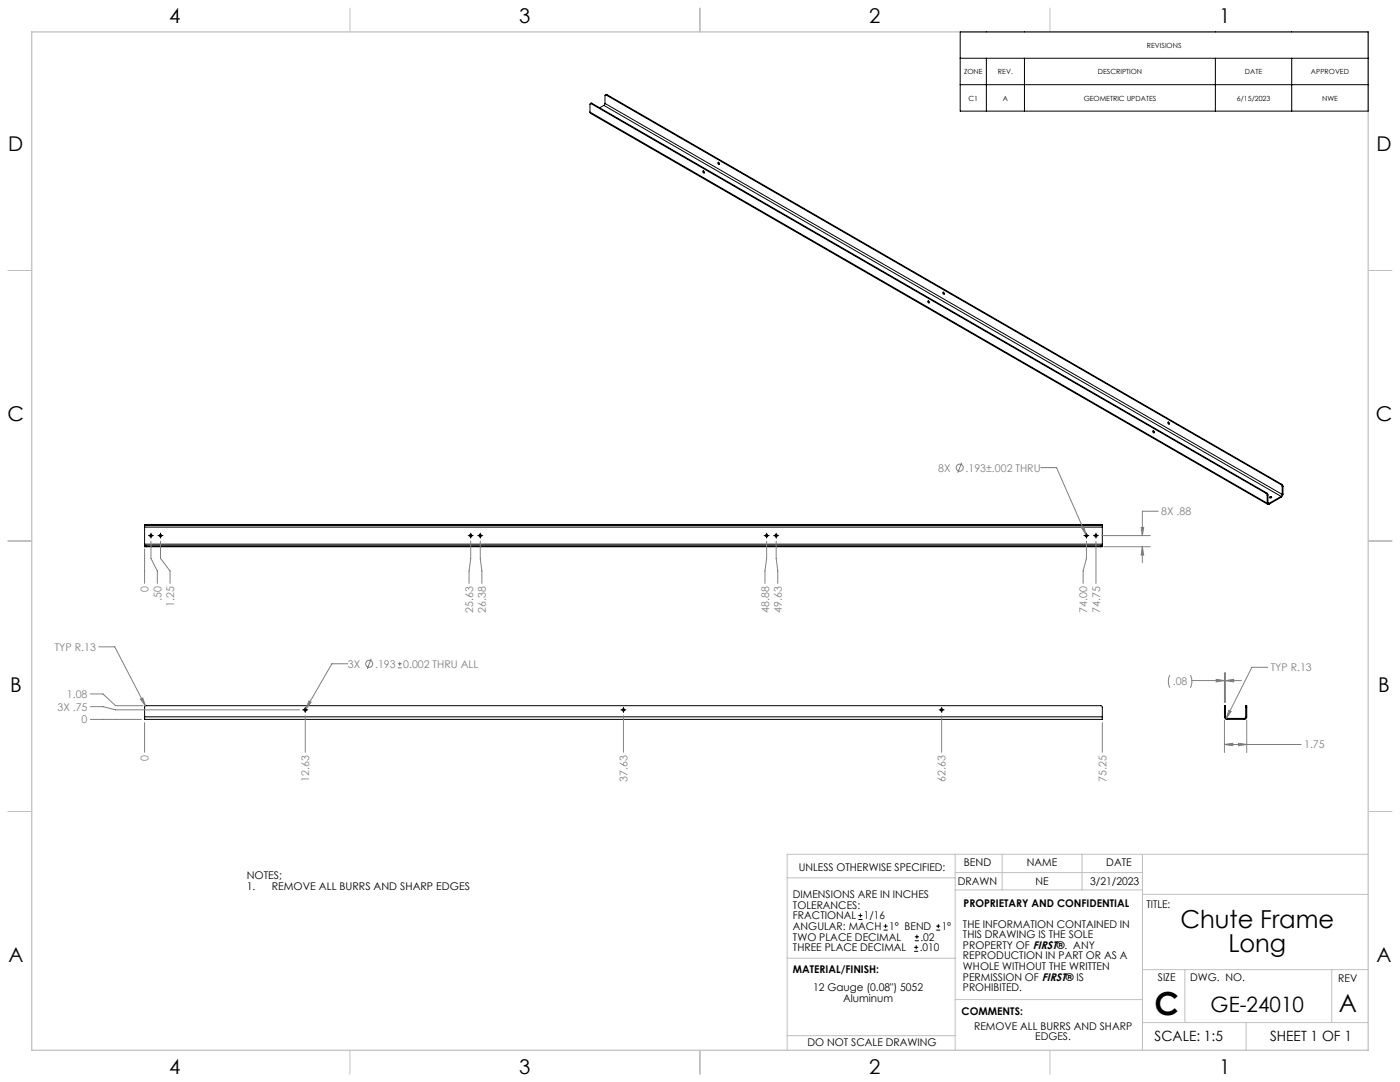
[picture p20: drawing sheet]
<svg xmlns="http://www.w3.org/2000/svg" width="559mm" height="432mm" viewBox="0 0 559 432" stroke-linecap="round" stroke-linejoin="round" font-family="sans-serif">
<defs><g id="words">
<text font-size="12.7" x="460.9" y="405.2">C</text>
<g font-size="9.9">
<text x="471.1" y="370.2">Chute Frame</text>
<text x="490.3" y="380.1">Long</text>
<text x="534.3" y="404.1">A</text>
</g>
<text font-size="8.5" x="483.2" y="404">GE-24010</text>
<g font-size="8.1">
<text x="67.6" y="9.3">4</text>
<text x="207.3" y="9.3">3</text>
<text x="347" y="9.3">2</text>
<text x="486.7" y="9.3">1</text>
<text x="3.3" y="60.1">D</text>
<text x="549.4" y="60.1">D</text>
<text x="3" y="168">C</text>
<text x="549.1" y="168">C</text>
<text x="4" y="276">B</text>
<text x="550.1" y="276">B</text>
<text x="3.3" y="383.9">A</text>
<text x="549.4" y="383.9">A</text>
<text x="67.6" y="428.4">4</text>
<text x="207.3" y="428.4">3</text>
<text x="347" y="428.4">2</text>
<text x="486.7" y="428.4">1</text>
</g>
<g font-size="5.6">
<text x="460.9" y="415.2">SCALE: 1:5</text>
<text x="507" y="415.2">SHEET 1 OF 1</text>
</g>
<g font-size="4.2" fill="#808080">
<text x="374.5" y="188.2">8X</text>
<text x="385.4" y="188.2">.193±.002 THRU</text>
<text x="463.5" y="205.6">8X .88</text>
<text x="59.3" y="236.3" transform="rotate(-90 59.3 236.3)">0</text>
<text x="64.4" y="239.9" transform="rotate(-90 64.4 239.9)">.50</text>
<text x="69.5" y="242.2" transform="rotate(-90 69.5 242.2)">1.25</text>
<text x="188.9" y="244.6" transform="rotate(-90 188.9 244.6)">25.63</text>
<text x="194" y="244.6" transform="rotate(-90 194 244.6)">26.38</text>
<text x="307" y="244.6" transform="rotate(-90 307 244.6)">48.88</text>
<text x="312.1" y="244.6" transform="rotate(-90 312.1 244.6)">49.63</text>
<text x="434" y="244.6" transform="rotate(-90 434 244.6)">74.00</text>
<text x="439.1" y="244.6" transform="rotate(-90 439.1 244.6)">74.75</text>
<text x="21.9" y="259.7">TYP R.13</text>
<text x="138.8" y="266.5">3X</text>
<text x="149.7" y="266.4">.193</text>
<text x="161" y="266.4">0.002 THRU ALL</text>
<text x="507.2" y="267.9">TYP R.13</text>
<text x="468.1" y="273.5">.08</text>
<text x="26.7" y="278.5">1.08</text>
<text x="23" y="283.6">3X .75</text>
<text x="32.6" y="288.7">0</text>
<text x="520.6" y="298.7">1.75</text>
<text x="59.3" y="303.7" transform="rotate(-90 59.3 303.7)">0</text>
<text x="123.5" y="311.9" transform="rotate(-90 123.5 311.9)">12.63</text>
<text x="250.5" y="311.9" transform="rotate(-90 250.5 311.9)">37.63</text>
<text x="377.5" y="311.9" transform="rotate(-90 377.5 311.9)">62.63</text>
<text x="441.6" y="311.9" transform="rotate(-90 441.6 311.9)">75.25</text>
</g>
<g font-size="4.2">
<text x="318.8" y="347.7">UNLESS OTHERWISE SPECIFIED:</text>
<text x="384.7" y="345.7">BEND</text>
<text x="409.9" y="345.7">NAME</text>
<text x="441.6" y="345.7">DATE</text>
<text x="98.5" y="350.8">NOTES;</text>
<text x="382.3" y="353.3">DRAWN</text>
<text x="413.4" y="353.3">NE</text>
<text x="435.1" y="353.3">3/21/2023</text>
<text x="98.5" y="355">1.</text>
<text x="108.5" y="355">REMOVE ALL BURRS AND SHARP EDGES</text>
<text x="316.5" y="358.5">DIMENSIONS ARE IN INCHES</text>
<text x="316.5" y="362.7">TOLERANCES:</text>
<text x="384.6" y="361.9">PROPRIETARY AND CONFIDENTIAL</text>
<text x="457.6" y="362.3">TITLE:</text>
<text x="316.5" y="371.2">ANGULAR: MACH</text>
<text x="316.5" y="366.9">FRACTIONAL</text>
<text x="344.8" y="366.9">1/16</text>
<text x="354.9" y="371.2">1° BEND</text>
<text x="375.9" y="371.2">1°</text>
<text x="384.4" y="370.2">THE INFORMATION CONTAINED IN</text>
<text x="316.5" y="375.4">TWO PLACE DECIMAL</text>
<text x="367.4" y="375.4">.02</text>
<text x="384.4" y="374.4">THIS DRAWING IS THE SOLE</text>
<text x="316.5" y="379.6">THREE PLACE DECIMAL</text>
<text x="367.1" y="379.6">.010</text>
<text x="384.4" y="378.6">PROPERTY OF FIRST®. ANY</text>
<text x="384.4" y="382.9">REPRODUCTION IN PART OR AS A</text>
<text x="316.5" y="388.4">MATERIAL/FINISH:</text>
<text x="384.4" y="387.1">WHOLE WITHOUT THE WRITTEN</text>
<text x="324.6" y="395.6">12 Gauge (0.08&quot;) 5052</text>
<text x="384.4" y="391.3">PERMISSION OF FIRST® IS</text>
<text x="384.4" y="395.6">PROHIBITED.</text>
<text x="462.2" y="391.3">SIZE</text>
<text x="475.1" y="391.3">DWG. NO.</text>
<text x="534.1" y="391.8">REV</text>
<text x="336.5" y="399.8">Aluminum</text>
<text x="383.8" y="405.1">COMMENTS:</text>
<text x="388.8" y="410.9">REMOVE ALL BURRS AND SHARP</text>
<text x="322.3" y="417.6">DO NOT SCALE DRAWING</text>
<text x="413.2" y="415.2">EDGES.</text>
</g>
<g font-size="2.8">
<text x="457.8" y="19">REVISIONS</text>
<text x="384.8" y="29.6">ZONE</text>
<text x="398.3" y="29.6">REV.</text>
<text x="438.2" y="29.6">DESCRIPTION</text>
<text x="496.9" y="29.6">DATE</text>
<text x="523.3" y="29.6">APPROVED</text>
<text x="386.6" y="40.1">C1</text>
<text x="400.3" y="40.1">A</text>
<text x="432.5" y="40.1">GEOMETRIC UPDATES</text>
<text x="493.7" y="40.1">6/15/2023</text>
<text x="527.7" y="40.1">NWE</text>
</g>
</g></defs>
<g fill="none" stroke="#c0c0c0" stroke-width=".4">
<path d="M139.7 3.2v9.5M279.4 3.2v9.5M419.1 3.2v9.5M3.1 107.9h9.6M546.1 107.9h9.5M3.1 215.9h9.6M546.1 215.9h9.5M3.1 323.8h9.6M546.1 323.8h9.5M314.2 350.3h67M381.2 340.9v78.2M381.2 355.1h74.8"/>
<path d="M381.2 348.2h74.8M400 340.9v14.2M431.9 340.9v14.2M456 340.9v78.2M456 356.9h90.1M546.1 340.9h-231.9v78.2M314.2 382.4h67.2M381.2 398.9h74.8M456 387h90.1M472.9 387v21.1M531.6 387v21.1M139.7 419.1v9.6"/>
<path d="M279.4 419.1v9.6M314.2 413.3h67M419.1 419.1v9.6M456 408.1h90.1M497.4 408.1v11"/>
</g>
<path d="M12.7 12.7h533.4v406.4h-533.4z" fill="none" stroke="#c0c0c0" stroke-width=".5"/>
<g fill="none" stroke="#000" stroke-width=".4">
<path d="M383.3 12.7h162.8v31.6h-162.8zM241.9 37.9l-.4 .2v3.2M241.9 37.9l269.5 155.5M242.2 37.7l-.6 .2M242.2 37.7l-.3 .2M242.2 37.7l269.4 155.6M383.3 23.2h162.8M383.3 33.8h162.8M393.7 23.2v21.1M408.9 23.2v21.1M485.1 23.2v21.1M515.6 23.2v21.1"/>
<path d="M235.5 44.7l.2 .5 270.3 156.1M235.5 44.7l270.3 156.1M235.9 41.4l-.4 .1v3.2M235.9 41.4l269.5 155.5M236.2 41.2l-.6 .1M236.2 41.2l-.3 .2M236.2 41.2l269.4 155.5M241 42.1l-1.6 .9M241 42.1l270.4 156M241.5 41.3l-.5 .8M241.5 41.3l270.3 156M280.6 68.2h.1a.43 .43 0 0 1 .5 .4 .43 .43 0 0 1-.4 .5z"/>
<path d="M280.8 68.3l.4 .6M280.8 68.2v.1M286.6 64.8h.1a.43 .43 0 0 1 .5 .3 .43 .43 0 0 1-.4 .5zM286.8 64.8l.4 .7M376.4 116.6l.4 .1 .1 .7a.48 .48 0 0 1-.5-.2 .48 .48 0 0 1 0-.6zM376.6 116.6l.4 .7M370.4 120.1l.4 .1 .1 .6a.48 .48 0 0 1-.5-.1 .48 .48 0 0 1 0-.6zM370.6 120.1l.4 .7M460.2 171.9h.1a.43 .43 0 0 1 .5 .4 .43 .43 0 0 1-.4 .5zM460.4 172l.4 .6M460.4 171.9v.1M466.2 168.5h.1a.43 .43 0 0 1 .5 .3 .43 .43 0 0 1-.4 .5z"/>
<path d="M466.4 168.5l.4 .7M505.4 196.9l.4 .8M505.6 196.7l.5 .8M505.6 196.7l-.2 .2M505.8 197.7v3.1M506.1 197.5l-.3 .2M506.1 197.5v3.1M506.7 198.6h.8M511.4 193.4l.4 .8M511.4 198.1l-4.9 2.8M511.4 198.1v.3M511.4 198.4l-4.9 2.8"/>
<path d="M511.6 193.3l.5 .8M511.6 193.3l-.2 .1M511.8 197.3l-.4 .8M511.8 194.2v3.1M512.1 197.2l-.7 1.2M512.1 194.1l-.3 .1M512.1 197.2l-.3 .1M512.1 194.1v3.1M57.7 209.7h.6M57.7 217.8v.4h.6M57.7 217.8h.6M57.7 209.7v.7"/>
<path d="M57.7 217.2v.6M57.7 210.4v6.8M57.7 210.4h382.3M57.7 217.2h382.3M58.3 209.3h-.6v.4M58.3 209.7h381M58.3 209.3v.4M58.3 217.8v.4M58.3 209.3h381M58.3 218.2h381M58.3 217.8h381M59.2 213.7h2"/>
<path d="M60.3 212.8v1.9M63 213.7h2.1M64.1 212.8v1.9M186.9 213.7h2M187.9 212.8v1.9M190.7 213.7h2M191.7 212.8v1.9M305 213.7h2M306 212.8v1.9M308.8 213.7h2M309.8 212.8v1.9M432.6 213.7h2"/>
<path d="M433.6 212.8v1.9M436.4 213.7h2M437.4 212.8v1.9M439.3 209.7h.7M439.3 209.3h.7v.4M439.3 217.8h.7M439.3 209.3v.4M439.3 217.8v.4M440 217.8v.4h-.7M440 209.7v.7M440 217.2v.6M440 210.4v6.8"/>
<path d="M505.8 200.8l.2 .5 .5-.1M506.1 200.6l.4 .3M506.1 200.6l-.3 .2M506.5 200.9v.3M57.7 286.1v1h382.3v-1M57.7 286.1v-4l.5-.5h381.3l.5 .7v3.8M57.7 286.1h382.3M120.8 283.3h2M121.8 282.3v2M247.8 283.3h2M248.8 282.3v2M374.8 283.3h2"/>
<path d="M375.8 282.3v2M488.7 286.1a1.02 1.02 0 0 0 1.1 1M488.7 282.3v-.7h.4v.7M488.7 286.1h.4M488.7 282.3h.4M488.7 282.3v3.8M489.1 286.1l.7 .6M489.1 282.3v3.8M489.8 287.1h6.8M489.8 286.7v.4M489.8 286.7h6.8M496.6 286.7v.4"/>
<path d="M497.2 286.1l-.6 .6M497.2 282.3v-.7h.4v.7M497.2 286.1h.4M497.2 282.3v3.8M497.2 282.3h.4M497.6 286.1a1.02 1.02 0 0 1-1 1M497.6 282.3v3.8"/>
<circle cx="507.1" cy="198.4" r=".4"/>
<circle cx="60.2" cy="213.7" r=".49"/>
<circle cx="64.1" cy="213.7" r=".49"/>
<circle cx="187.9" cy="213.7" r=".49"/>
<circle cx="191.7" cy="213.7" r=".49"/>
<circle cx="306" cy="213.7" r=".49"/>
<circle cx="309.8" cy="213.7" r=".49"/>
<circle cx="433.6" cy="213.7" r=".49"/>
<circle cx="437.4" cy="213.7" r=".49"/>
<circle cx="121.9" cy="283.3" r=".49"/>
<circle cx="248.9" cy="283.3" r=".49"/>
<circle cx="375.9" cy="283.3" r=".49"/>
</g>
<g fill="none" stroke="#808080" stroke-width=".4">
<path d="M383.9 184.6l-1.6 4.1M415.4 186.6h6.3l11.7 26.7M57.7 219.1v13.7M60.3 216v6.8l2.5 5.1v4.9M64.1 216v6.8l3.8 5.1v4.9M187.9 216v6.8l-.7 5.1v4.9M191.7 216v6.8l.6 5.1v4.9M306 216v6.8l-.7 5.1v4.9M309.8 216v6.8l.6 5.1v4.9M431.6 210.5l1-.4 .8 3.2zM433.6 216v6.8l-1.3 5.1v4.9M437.4 216v16.8"/>
<path d="M439.7 213.7h19.4M440.6 218.2h18.5M455.5 210.5h1l-.5 3.2zM456 218.2l.5 3.3h-1zM456 218.2v6.3M462.3 204h-6.3v9.7M39.4 258.1h6.4l12.2 23.6M36.1 276.9h5l5 4.7h11M56.1 279l.9-.5 1 3.2zM123.3 279.8l.9 .5-2.1 2.6zM138.8 264.9h-6.3l-10.4 18M148.2 262.9l-1.6 4"/>
<path d="M158.7 266.5h1.7M158.7 264.9h1.7M159.6 264.1v1.6M466.9 269.4l-.6 2.4 .6 2.7M475.1 269.4l.6 2-.1 1.8-.5 1.3M475.7 271.6h13M485.4 271.1l3.3 .5-3.3 .5zM488.7 268.4v12M489.1 271.6l3.3-.5v1zM489.1 268.4v12M489.1 271.6h6.4M506 266.3h-6.3l-10.2 20.3"/>
<path d="M36.1 287.1h20.3M36.1 282h5l5 1.3h73.5M57.7 288.4v11.8M121.8 285.6v14.6M248.8 285.6v14.6M375.8 285.6v14.6M440 288.4v11.8M488.7 297.1l3.4-.5v1zM488.7 287.3v13M488.7 297.1h30.7M490.5 283.5l.9 .4-1.9 2.7zM494.3 296.6l3.3 .5-3.3 .5z"/>
<path d="M497.6 287.3v13"/>
<circle cx="383" cy="186.6" r="1.41"/>
<circle cx="147.4" cy="264.9" r="1.4"/>
</g>
<path d="M56.1 279l1.9 2.7-1-3.2zM123.3 279.8l-1.2 3.1 2.1-2.6zM456 218.2l.5 3.3h-1zM455.5 210.5h1l-.5 3.2zM431.6 210.5l1.8 2.8-.8-3.2zM488.7 297.1l3.4-.5v1zM494.3 296.6l3.3 .5-3.3 .5zM489.1 271.6l3.3-.5v1zM485.4 271.1l3.3 .5-3.3 .5zM490.5 283.5l-1 3.1 1.9-2.7z" fill="#808080"/>
<g fill="none" stroke="#000" stroke-width=".4">
<path d="M342.6 367h1.6M342.6 365.4h1.6M343.4 364.6v1.5M352.7 371.2h1.6M352.7 369.6h1.6M353.5 368.8v1.6M364.9 379.7h1.6M364.9 378.1h1.6M365.2 375.4h1.6M365.2 373.8h1.6M365.7 377.3v1.5M366 373v1.6"/>
<path d="M373.7 371.2h1.6M373.7 369.6h1.6M374.5 368.8v1.6"/>
</g>
<use href="#words"/>
</svg>
